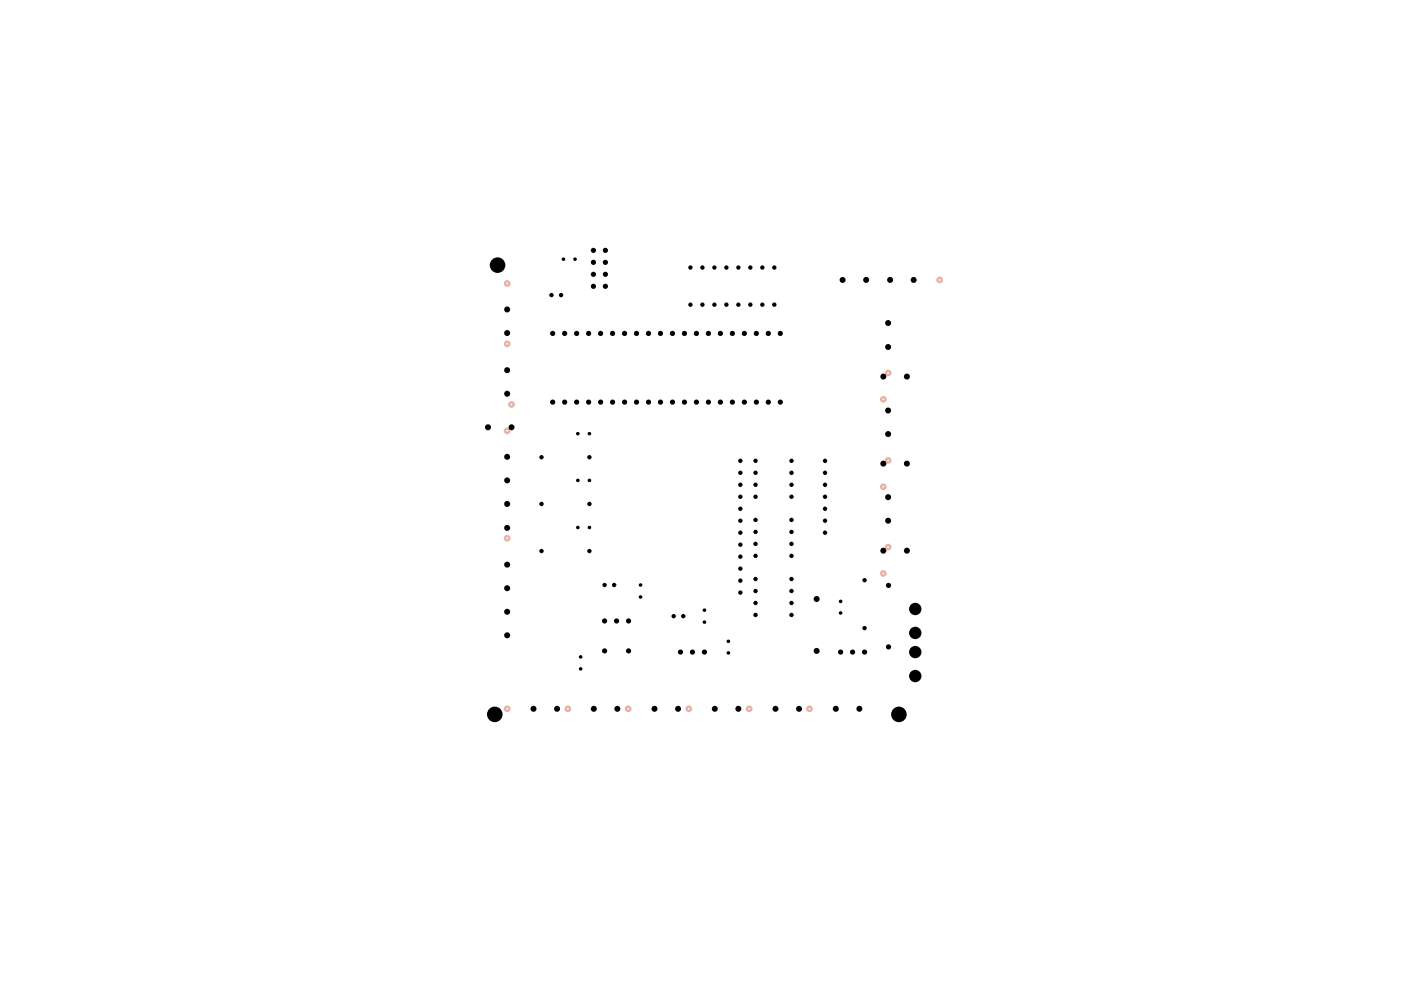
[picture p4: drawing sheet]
<svg xmlns="http://www.w3.org/2000/svg" width="297mm" height="210mm" viewBox="0 0 297 210" stroke-linecap="round" stroke-linejoin="round" font-family="sans-serif">
<g fill="none" stroke="#e8b2a7" stroke-width=".51">
<circle cx="199.2" cy="59.4" r=".47"/>
<circle cx="107.5" cy="72.9" r=".47"/>
<circle cx="107.5" cy="60.1" r=".47"/>
<circle cx="188.3" cy="79.1" r=".47"/>
<circle cx="107.5" cy="91.4" r=".47"/>
<circle cx="108.5" cy="85.8" r=".47"/>
<circle cx="187.3" cy="84.7" r=".47"/>
<circle cx="188.3" cy="97.6" r=".47"/>
<circle cx="107.5" cy="114.1" r=".47"/>
<circle cx="187.3" cy="103.2" r=".47"/>
<circle cx="188.3" cy="116" r=".47"/>
<circle cx="187.3" cy="121.6" r=".47"/>
<circle cx="107.5" cy="150.3" r=".47"/>
<circle cx="120.4" cy="150.3" r=".47"/>
<circle cx="133.2" cy="150.3" r=".47"/>
<circle cx="146" cy="150.3" r=".47"/>
<circle cx="158.8" cy="150.3" r=".47"/>
<circle cx="171.6" cy="150.3" r=".47"/>
</g>
<g fill="#000">
<circle cx="105.5" cy="56.2" r="1.65"/>
<circle cx="119.5" cy="54.9" r=".38"/>
<circle cx="121.9" cy="54.9" r=".38"/>
<circle cx="125.8" cy="58.2" r=".55"/>
<circle cx="125.8" cy="53.1" r=".55"/>
<circle cx="125.8" cy="55.6" r=".55"/>
<circle cx="128.4" cy="55.6" r=".55"/>
<circle cx="128.4" cy="58.2" r=".55"/>
<circle cx="128.4" cy="53.1" r=".55"/>
<circle cx="146.4" cy="56.7" r=".47"/>
<circle cx="148.9" cy="56.7" r=".47"/>
<circle cx="151.5" cy="56.7" r=".47"/>
<circle cx="154" cy="56.7" r=".47"/>
<circle cx="156.5" cy="56.7" r=".47"/>
<circle cx="159.1" cy="56.7" r=".47"/>
<circle cx="161.6" cy="56.7" r=".47"/>
<circle cx="164.2" cy="56.7" r=".47"/>
<circle cx="178.6" cy="59.4" r=".64"/>
<circle cx="183.6" cy="59.4" r=".64"/>
<circle cx="188.7" cy="59.4" r=".64"/>
<circle cx="193.7" cy="59.4" r=".64"/>
<circle cx="107.5" cy="70.6" r=".64"/>
<circle cx="107.5" cy="78.5" r=".64"/>
<circle cx="107.5" cy="65.6" r=".64"/>
<circle cx="116.9" cy="62.6" r=".47"/>
<circle cx="117.2" cy="70.7" r=".55"/>
<circle cx="119" cy="62.6" r=".47"/>
<circle cx="119.7" cy="70.7" r=".55"/>
<circle cx="122.3" cy="70.7" r=".55"/>
<circle cx="124.8" cy="70.7" r=".55"/>
<circle cx="125.8" cy="60.7" r=".55"/>
<circle cx="127.3" cy="70.7" r=".55"/>
<circle cx="128.4" cy="60.7" r=".55"/>
<circle cx="129.9" cy="70.7" r=".55"/>
<circle cx="132.4" cy="70.7" r=".55"/>
<circle cx="135" cy="70.7" r=".55"/>
<circle cx="137.5" cy="70.7" r=".55"/>
<circle cx="140" cy="70.7" r=".55"/>
<circle cx="142.6" cy="70.7" r=".55"/>
<circle cx="145.1" cy="70.7" r=".55"/>
<circle cx="146.4" cy="64.6" r=".47"/>
<circle cx="147.7" cy="70.7" r=".55"/>
<circle cx="148.9" cy="64.6" r=".47"/>
<circle cx="150.2" cy="70.7" r=".55"/>
<circle cx="151.5" cy="64.6" r=".47"/>
<circle cx="152.7" cy="70.7" r=".55"/>
<circle cx="154" cy="64.6" r=".47"/>
<circle cx="155.3" cy="70.7" r=".55"/>
<circle cx="156.5" cy="64.6" r=".47"/>
<circle cx="157.8" cy="70.7" r=".55"/>
<circle cx="159.1" cy="64.6" r=".47"/>
<circle cx="160.4" cy="70.7" r=".55"/>
<circle cx="161.6" cy="64.6" r=".47"/>
<circle cx="162.9" cy="70.7" r=".55"/>
<circle cx="164.2" cy="64.6" r=".47"/>
<circle cx="165.4" cy="70.7" r=".55"/>
<circle cx="187.3" cy="79.8" r=".64"/>
<circle cx="188.3" cy="68.5" r=".64"/>
<circle cx="188.3" cy="73.6" r=".64"/>
<circle cx="192.3" cy="79.8" r=".64"/>
<circle cx="103.5" cy="90.6" r=".64"/>
<circle cx="107.5" cy="83.5" r=".64"/>
<circle cx="107.5" cy="96.9" r=".64"/>
<circle cx="108.5" cy="90.6" r=".64"/>
<circle cx="114.8" cy="96.9" r=".47"/>
<circle cx="117.2" cy="85.3" r=".55"/>
<circle cx="119.7" cy="85.3" r=".55"/>
<circle cx="122.3" cy="85.3" r=".55"/>
<circle cx="122.5" cy="91.9" r=".38"/>
<circle cx="124.8" cy="85.3" r=".55"/>
<circle cx="125" cy="91.9" r=".38"/>
<circle cx="125" cy="96.9" r=".47"/>
<circle cx="127.3" cy="85.3" r=".55"/>
<circle cx="129.9" cy="85.3" r=".55"/>
<circle cx="132.4" cy="85.3" r=".55"/>
<circle cx="135" cy="85.3" r=".55"/>
<circle cx="137.5" cy="85.3" r=".55"/>
<circle cx="140" cy="85.3" r=".55"/>
<circle cx="142.6" cy="85.3" r=".55"/>
<circle cx="145.1" cy="85.3" r=".55"/>
<circle cx="147.7" cy="85.3" r=".55"/>
<circle cx="150.2" cy="85.3" r=".55"/>
<circle cx="152.7" cy="85.3" r=".55"/>
<circle cx="155.3" cy="85.3" r=".55"/>
<circle cx="157" cy="97.7" r=".47"/>
<circle cx="157.8" cy="85.3" r=".55"/>
<circle cx="160.2" cy="97.7" r=".47"/>
<circle cx="160.4" cy="85.3" r=".55"/>
<circle cx="162.9" cy="85.3" r=".55"/>
<circle cx="165.4" cy="85.3" r=".55"/>
<circle cx="167.8" cy="97.7" r=".47"/>
<circle cx="174.9" cy="97.7" r=".47"/>
<circle cx="187.3" cy="98.3" r=".64"/>
<circle cx="188.3" cy="92" r=".64"/>
<circle cx="188.3" cy="87" r=".64"/>
<circle cx="192.3" cy="98.3" r=".64"/>
<circle cx="107.5" cy="119.7" r=".64"/>
<circle cx="107.5" cy="106.8" r=".64"/>
<circle cx="107.5" cy="101.9" r=".64"/>
<circle cx="107.5" cy="111.9" r=".64"/>
<circle cx="114.8" cy="106.8" r=".47"/>
<circle cx="114.8" cy="116.8" r=".47"/>
<circle cx="122.5" cy="111.8" r=".38"/>
<circle cx="122.5" cy="101.9" r=".38"/>
<circle cx="125" cy="111.8" r=".38"/>
<circle cx="125" cy="101.9" r=".38"/>
<circle cx="125" cy="106.8" r=".47"/>
<circle cx="125" cy="116.8" r=".47"/>
<circle cx="157" cy="118" r=".47"/>
<circle cx="157" cy="112.9" r=".47"/>
<circle cx="157" cy="100.2" r=".47"/>
<circle cx="157" cy="105.3" r=".47"/>
<circle cx="157" cy="107.9" r=".47"/>
<circle cx="157" cy="110.4" r=".47"/>
<circle cx="157" cy="115.5" r=".47"/>
<circle cx="157" cy="102.8" r=".47"/>
<circle cx="160.2" cy="115.3" r=".47"/>
<circle cx="160.2" cy="112.8" r=".47"/>
<circle cx="160.2" cy="105.3" r=".47"/>
<circle cx="160.2" cy="100.2" r=".47"/>
<circle cx="160.2" cy="117.9" r=".47"/>
<circle cx="160.2" cy="110.2" r=".47"/>
<circle cx="160.2" cy="102.8" r=".47"/>
<circle cx="167.8" cy="105.3" r=".47"/>
<circle cx="167.8" cy="112.8" r=".47"/>
<circle cx="167.8" cy="115.3" r=".47"/>
<circle cx="167.8" cy="100.2" r=".47"/>
<circle cx="167.8" cy="110.2" r=".47"/>
<circle cx="167.8" cy="117.9" r=".47"/>
<circle cx="167.8" cy="102.8" r=".47"/>
<circle cx="174.9" cy="112.9" r=".47"/>
<circle cx="174.9" cy="100.2" r=".47"/>
<circle cx="174.9" cy="105.3" r=".47"/>
<circle cx="174.9" cy="110.4" r=".47"/>
<circle cx="174.9" cy="107.9" r=".47"/>
<circle cx="174.9" cy="102.8" r=".47"/>
<circle cx="187.3" cy="116.8" r=".64"/>
<circle cx="188.3" cy="110.4" r=".64"/>
<circle cx="188.3" cy="105.4" r=".64"/>
<circle cx="192.3" cy="116.8" r=".64"/>
<circle cx="107.5" cy="124.7" r=".64"/>
<circle cx="107.5" cy="134.7" r=".64"/>
<circle cx="107.5" cy="129.7" r=".64"/>
<circle cx="123.1" cy="139.3" r=".38"/>
<circle cx="128.2" cy="124" r=".47"/>
<circle cx="128.2" cy="138" r=".55"/>
<circle cx="128.2" cy="131.7" r=".55"/>
<circle cx="130.2" cy="124" r=".47"/>
<circle cx="130.7" cy="131.7" r=".55"/>
<circle cx="133.3" cy="131.7" r=".55"/>
<circle cx="133.3" cy="138" r=".55"/>
<circle cx="135.8" cy="126.6" r=".38"/>
<circle cx="135.8" cy="124" r=".38"/>
<circle cx="142.8" cy="130.6" r=".47"/>
<circle cx="144.3" cy="138.3" r=".55"/>
<circle cx="144.9" cy="130.6" r=".47"/>
<circle cx="146.8" cy="138.3" r=".55"/>
<circle cx="149.3" cy="131.9" r=".38"/>
<circle cx="149.3" cy="129.4" r=".38"/>
<circle cx="149.4" cy="138.3" r=".55"/>
<circle cx="154.4" cy="136" r=".38"/>
<circle cx="154.4" cy="138.4" r=".38"/>
<circle cx="157" cy="120.6" r=".47"/>
<circle cx="157" cy="123.1" r=".47"/>
<circle cx="157" cy="125.6" r=".47"/>
<circle cx="160.2" cy="122.8" r=".47"/>
<circle cx="160.2" cy="125.3" r=".47"/>
<circle cx="160.2" cy="127.8" r=".47"/>
<circle cx="160.2" cy="130.4" r=".47"/>
<circle cx="167.8" cy="122.8" r=".47"/>
<circle cx="167.8" cy="125.3" r=".47"/>
<circle cx="167.8" cy="127.8" r=".47"/>
<circle cx="167.8" cy="130.4" r=".47"/>
<circle cx="173.1" cy="127" r=".64"/>
<circle cx="173.1" cy="138" r=".64"/>
<circle cx="178.2" cy="127.5" r=".38"/>
<circle cx="178.2" cy="130" r=".38"/>
<circle cx="178.2" cy="138.3" r=".55"/>
<circle cx="180.8" cy="138.3" r=".55"/>
<circle cx="183.3" cy="133.2" r=".47"/>
<circle cx="183.3" cy="123" r=".47"/>
<circle cx="183.3" cy="138.3" r=".55"/>
<circle cx="188.4" cy="137.2" r=".55"/>
<circle cx="188.4" cy="124.1" r=".55"/>
<circle cx="194.1" cy="134.2" r="1.31"/>
<circle cx="194.1" cy="138.3" r="1.31"/>
<circle cx="194.1" cy="129.1" r="1.31"/>
<circle cx="104.9" cy="151.5" r="1.65"/>
<circle cx="113.1" cy="150.3" r=".64"/>
<circle cx="118.1" cy="150.3" r=".64"/>
<circle cx="123.1" cy="141.8" r=".38"/>
<circle cx="125.9" cy="150.3" r=".64"/>
<circle cx="130.9" cy="150.3" r=".64"/>
<circle cx="138.8" cy="150.3" r=".64"/>
<circle cx="143.8" cy="150.3" r=".64"/>
<circle cx="151.6" cy="150.3" r=".64"/>
<circle cx="156.5" cy="150.3" r=".64"/>
<circle cx="164.4" cy="150.3" r=".64"/>
<circle cx="169.4" cy="150.3" r=".64"/>
<circle cx="177.2" cy="150.3" r=".64"/>
<circle cx="182.2" cy="150.3" r=".64"/>
<circle cx="190.6" cy="151.5" r="1.65"/>
<circle cx="194.1" cy="143.3" r="1.31"/>
</g>
</svg>
